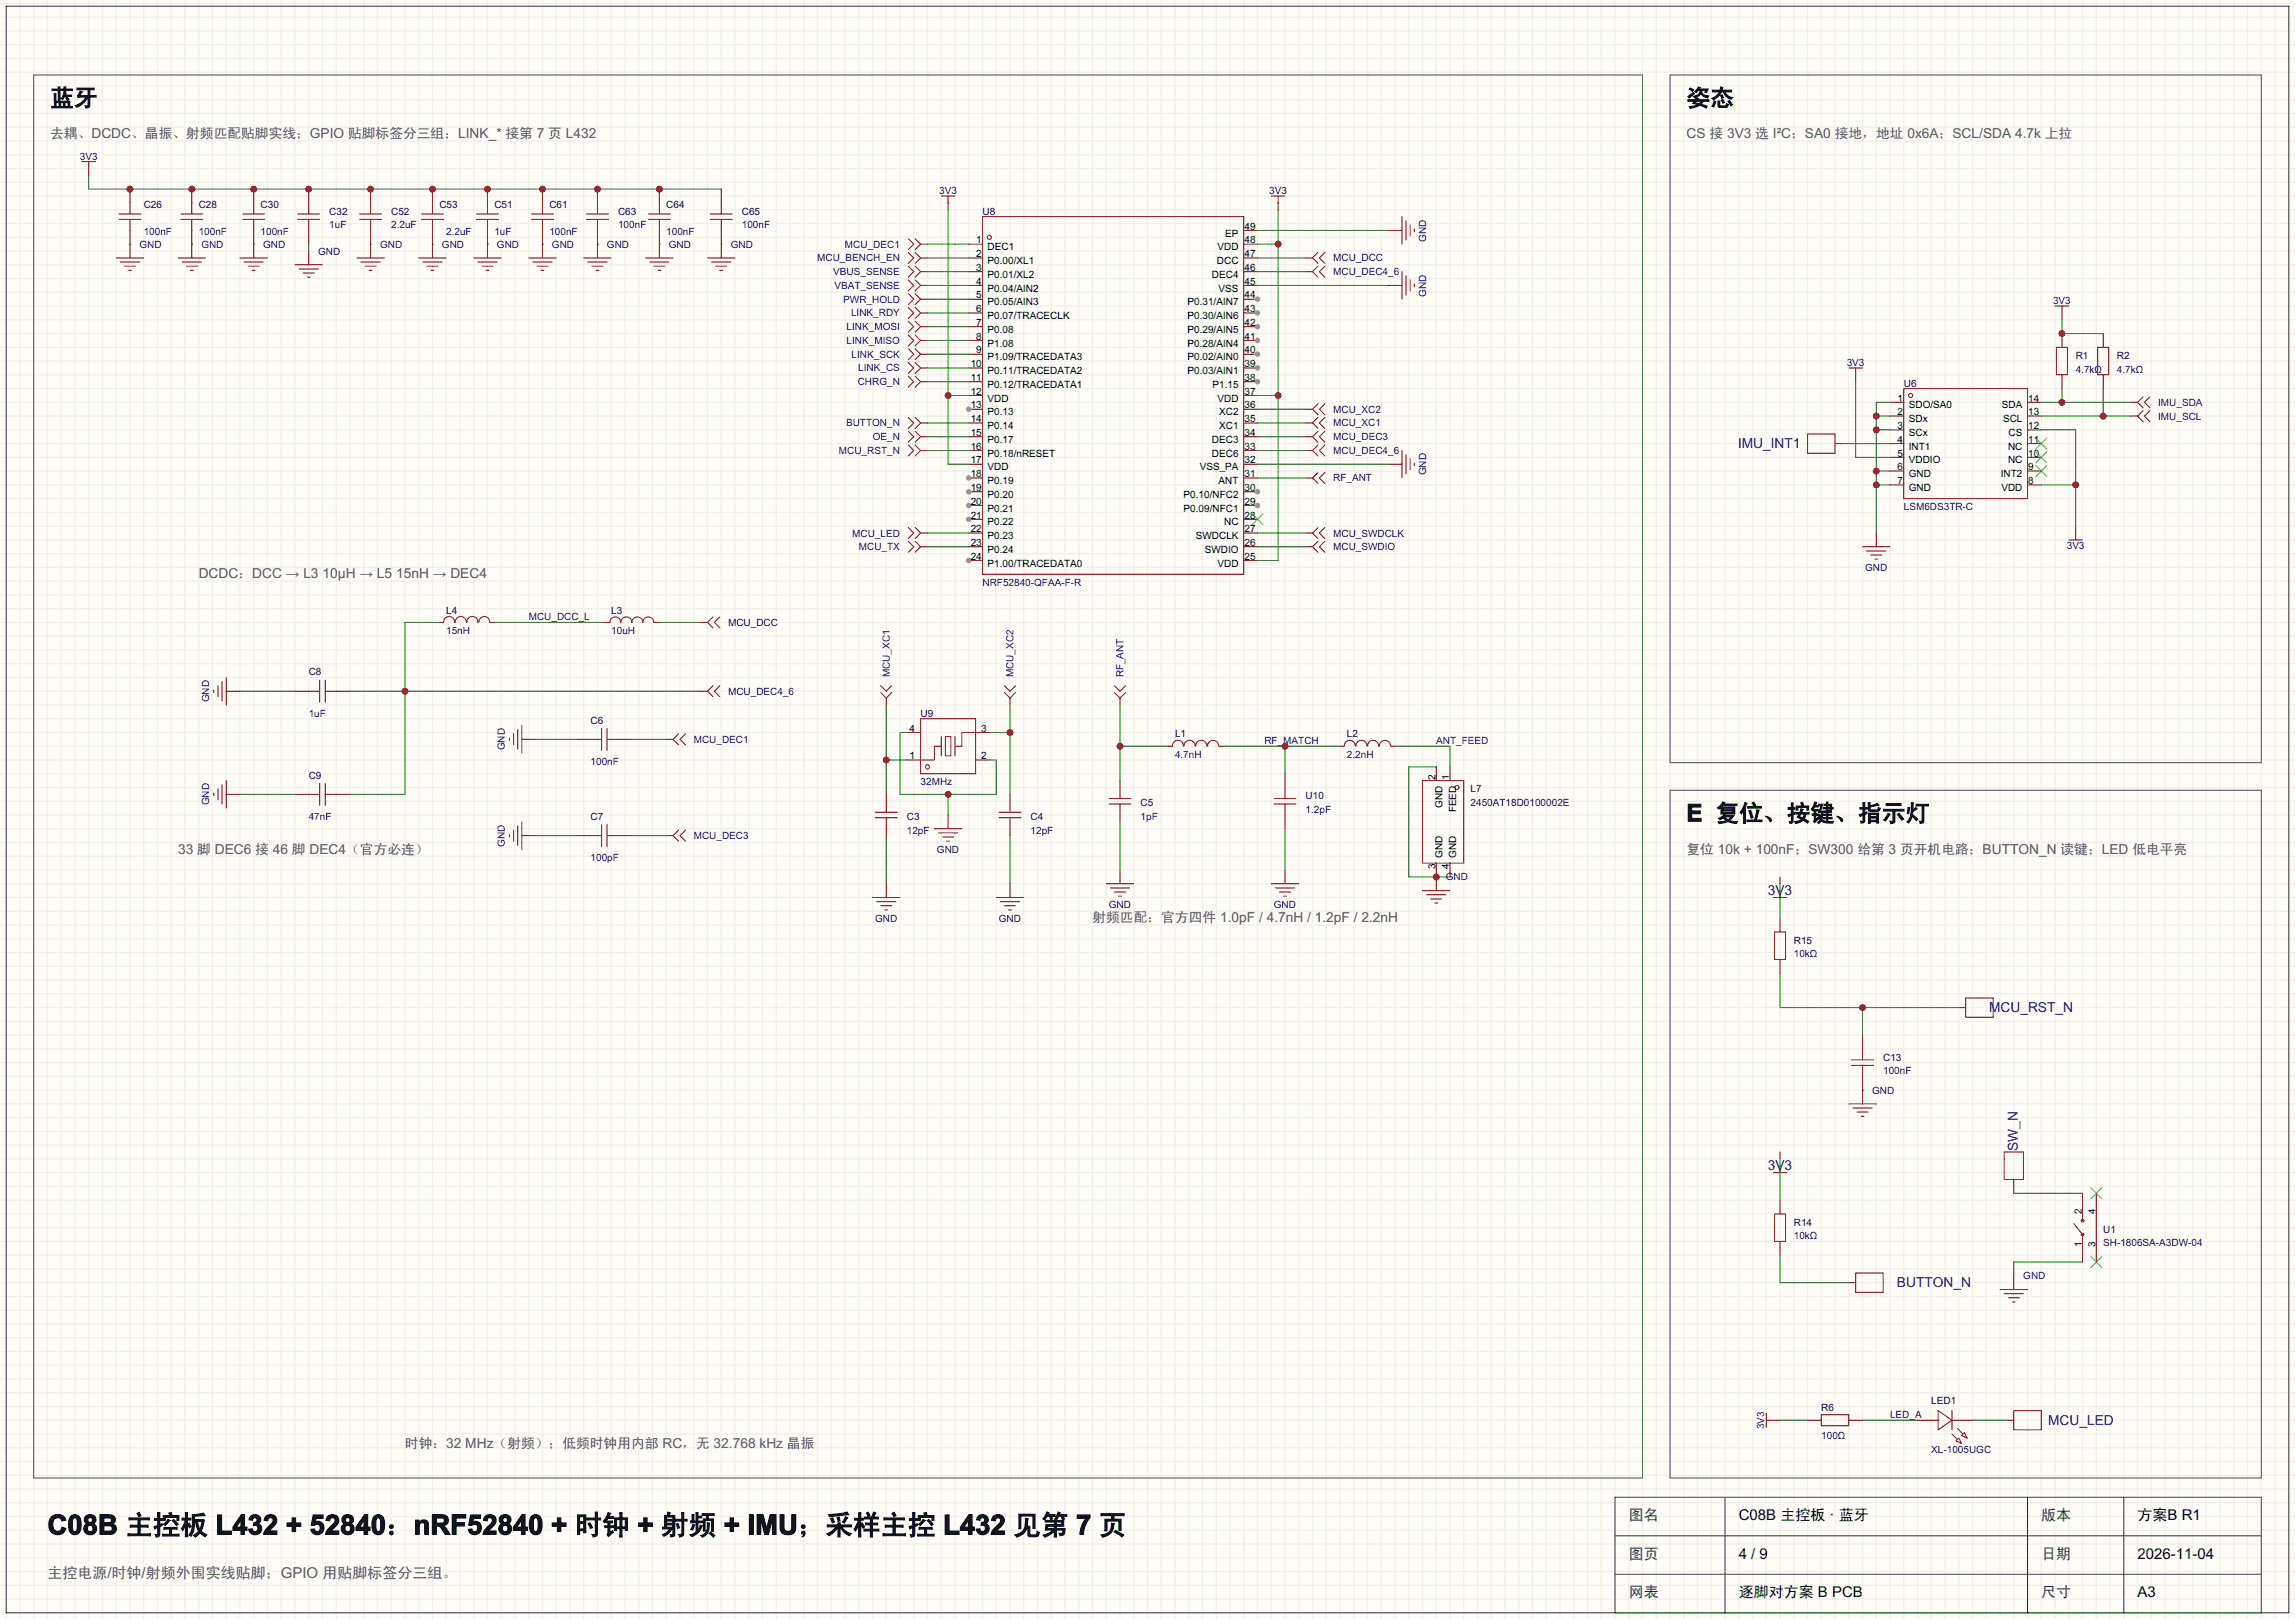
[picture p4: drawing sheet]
<svg xmlns="http://www.w3.org/2000/svg" width="424mm" height="299mm" viewBox="0 0 424 299" stroke-linecap="round" stroke-linejoin="round" font-family="sans-serif">
<defs><g id="words">
<g font-size="5.1" fill="#111">
<text x="8.8" y="283.3">C</text>
<text x="12.4" y="283.3">0</text>
<text x="15.3" y="283.3">8B</text>
<text x="23.2" y="283.3">主控板</text>
<text x="39.8" y="283.3">L</text>
<text x="42.9" y="283.3">4</text>
<text x="45.7" y="283.3">32</text>
<text x="52.8" y="283.3">+</text>
<text x="57.2" y="283.3">5</text>
<text x="60" y="283.3">2</text>
<text x="62.8" y="283.3">8</text>
<text x="65.7" y="283.3">4</text>
<text x="68.5" y="283.3">0：nR</text>
<text x="83.2" y="283.3">F</text>
<text x="86.3" y="283.3">52840</text>
<text x="101.8" y="283.3">+</text>
<text x="106.2" y="283.3">时</text>
<text x="111.3" y="283.3">钟</text>
<text x="117.8" y="283.3">+</text>
<text x="122.1" y="283.3">射频</text>
<text x="133.7" y="283.3">+</text>
<text x="138.1" y="283.3">I</text>
<text x="139.5" y="283.3">M</text>
<text x="143.7" y="283.3">U</text>
<text x="147.4" y="283.3">；</text>
<text x="152.5" y="283.3">采</text>
<text x="157.6" y="283.3">样</text>
<text x="162.6" y="283.3">主</text>
<text x="167.7" y="283.3">控</text>
<text x="174.2" y="283.3">L</text>
<text x="177.3" y="283.3">4</text>
<text x="180.1" y="283.3">3</text>
<text x="183" y="283.3">2</text>
<text x="187.2" y="283.3">见</text>
<text x="192.3" y="283.3">第</text>
<text x="198.8" y="283.3">7</text>
<text x="203" y="283.3">页</text>
</g>
<g font-size="4.4" fill="#111">
<text x="9.3" y="19.6">蓝牙</text>
<text x="311.5" y="19.6">姿态</text>
<text x="311.5" y="151.6">E</text>
<text x="316.9" y="151.6">复</text>
<text x="321.3" y="151.6">位、</text>
<text x="330.1" y="151.6">按</text>
<text x="334.4" y="151.6">键、指</text>
<text x="347.6" y="151.6">示</text>
<text x="352" y="151.6">灯</text>
</g>
<g font-size="2.8" fill="#333">
<text x="300.9" y="280.8">图名</text>
<text x="377.1" y="280.8">版本</text>
<text x="300.9" y="287.9">图页</text>
<text x="377.1" y="287.9">日期</text>
<text x="300.9" y="295">网表</text>
<text x="377.1" y="295">尺寸</text>
</g>
<g font-size="2.8" fill="#111">
<text x="321.2" y="280.8">C08</text>
<text x="326.3" y="280.8">B</text>
<text x="328.9" y="280.8">主</text>
<text x="331.7" y="280.8">控</text>
<text x="334.4" y="280.8">板</text>
<text x="338" y="280.8">·</text>
<text x="339.7" y="280.8">蓝牙</text>
<text x="394.8" y="280.8">方</text>
<text x="397.6" y="280.8">案</text>
<text x="400.4" y="280.8">B</text>
<text x="403" y="280.8">R</text>
<text x="405" y="280.8">1</text>
<text x="321.2" y="287.9">4 / 9</text>
<text x="394.8" y="287.9">2026-11-04</text>
<text x="321.2" y="295">逐</text>
<text x="324" y="295">脚</text>
<text x="326.7" y="295">对</text>
<text x="329.5" y="295">方案 B PC</text>
<text x="342.3" y="295">B</text>
<text x="394.8" y="295">A3</text>
</g>
<g font-size="2.8" fill="#555">
<text x="8.8" y="291.4">主</text>
<text x="11.5" y="291.4">控</text>
<text x="14.3" y="291.4">电</text>
<text x="17.1" y="291.4">源/时钟/</text>
<text x="26.9" y="291.4">射</text>
<text x="29.7" y="291.4">频外围实线贴脚；GPIO</text>
<text x="59.6" y="291.4">用</text>
<text x="62.3" y="291.4">贴</text>
<text x="65.1" y="291.4">脚</text>
<text x="67.9" y="291.4">标签分三组。</text>
</g>
<g font-size="2.5" fill="#555">
<text x="9.3" y="25.5">去</text>
<text x="11.8" y="25.5">耦</text>
<text x="14.4" y="25.5">、</text>
<text x="16.9" y="25.5">DCDC</text>
<text x="24.2" y="25.5">、</text>
<text x="26.8" y="25.5">晶</text>
<text x="29.3" y="25.5">振</text>
<text x="31.8" y="25.5">、</text>
<text x="34.4" y="25.5">射</text>
<text x="36.9" y="25.5">频</text>
<text x="39.5" y="25.5">匹</text>
<text x="42" y="25.5">配</text>
<text x="44.5" y="25.5">贴</text>
<text x="47.1" y="25.5">脚</text>
<text x="49.6" y="25.5">实</text>
<text x="52.2" y="25.5">线</text>
<text x="54.7" y="25.5">；</text>
<text x="57.2" y="25.5">GPIO 贴脚标签分三组；LINK</text>
<text x="90.3" y="25.5">_*</text>
<text x="93.4" y="25.5">接第 7</text>
<text x="101.3" y="25.5">页 L</text>
<text x="105.9" y="25.5">432</text>
<text x="311.5" y="25.5">CS 接</text>
<text x="319" y="25.5">3V3</text>
<text x="324.2" y="25.5">选</text>
<text x="327.5" y="25.5">I²</text>
<text x="329" y="25.5">C；SA</text>
<text x="336.8" y="25.5">0 接地，地址</text>
<text x="352.3" y="25.5">0x6A；S</text>
<text x="362.3" y="25.5">CL/SD</text>
<text x="369.8" y="25.5">A</text>
<text x="372.2" y="25.5">4.7k</text>
<text x="377.7" y="25.5">上</text>
<text x="380.3" y="25.5">拉</text>
<text x="36.7" y="106.8">DCD</text>
<text x="42.2" y="106.8">C：DCC</text>
<text x="52.8" y="106.8">→ L</text>
<text x="57.4" y="106.8">3</text>
<text x="59.6" y="106.8">10</text>
<text x="62.4" y="106.8">µH → L5</text>
<text x="73.2" y="106.8">15n</text>
<text x="77.4" y="106.8">H</text>
<text x="80" y="106.8">→</text>
<text x="83.2" y="106.8">D</text>
<text x="85" y="106.8">EC4</text>
<text x="32.9" y="157.6">3</text>
<text x="34.3" y="157.6">3 脚</text>
<text x="39.7" y="157.6">DEC</text>
<text x="45" y="157.6">6</text>
<text x="47.2" y="157.6">接</text>
<text x="50.4" y="157.6">46 脚</text>
<text x="57.2" y="157.6">DEC</text>
<text x="62.5" y="157.6">4（官方必连）</text>
<text x="311.5" y="157.6">复</text>
<text x="314.1" y="157.6">位</text>
<text x="317.3" y="157.6">1</text>
<text x="318.7" y="157.6">0k</text>
<text x="322.1" y="157.6">+</text>
<text x="324.3" y="157.6">100nF</text>
<text x="331.5" y="157.6">；</text>
<text x="334" y="157.6">SW3</text>
<text x="339.6" y="157.6">00 给第 3 页开机电路；BU</text>
<text x="369.8" y="157.6">TTO</text>
<text x="374.8" y="157.6">N_N</text>
<text x="380.6" y="157.6">读键；LED 低电平亮</text>
<text x="201.8" y="170.3">射</text>
<text x="204.3" y="170.3">频</text>
<text x="206.9" y="170.3">匹</text>
<text x="209.4" y="170.3">配</text>
<text x="212" y="170.3">：</text>
<text x="214.5" y="170.3">官</text>
<text x="217" y="170.3">方</text>
<text x="219.6" y="170.3">四</text>
<text x="222.1" y="170.3">件</text>
<text x="225.4" y="170.3">1.</text>
<text x="227.5" y="170.3">0p</text>
<text x="230.3" y="170.3">F</text>
<text x="232.6" y="170.3">/ 4</text>
<text x="235.4" y="170.3">.7</text>
<text x="237.5" y="170.3">nH /</text>
<text x="242.9" y="170.3">1.</text>
<text x="245" y="170.3">2p</text>
<text x="247.8" y="170.3">F</text>
<text x="250.1" y="170.3">/</text>
<text x="251.5" y="170.3">2</text>
<text x="252.9" y="170.3">.2nH</text>
<text x="74.8" y="267.3">时</text>
<text x="77.3" y="267.3">钟</text>
<text x="79.9" y="267.3">：</text>
<text x="82.4" y="267.3">32</text>
<text x="86" y="267.3">M</text>
<text x="88.1" y="267.3">Hz（射频）；低频时钟用内部 RC</text>
<text x="126" y="267.3">，</text>
<text x="128.6" y="267.3">无</text>
<text x="131.8" y="267.3">3</text>
<text x="133.2" y="267.3">2.768 k</text>
<text x="141.6" y="267.3">H</text>
<text x="143.4" y="267.3">z 晶振</text>
</g>
<g font-size="2.5" fill="#00f">
<text x="321" y="82.8">IMU_INT1</text>
<text x="326.5" y="165.2">3V3</text>
<text x="367.4" y="186.9">MCU_RST_N</text>
<text x="372.7" y="212.6" transform="rotate(-90 372.7 212.6)">SW_N</text>
<text x="326.5" y="216">3V3</text>
<text x="350.4" y="237.7">BUTTON_N</text>
<text x="378.3" y="263.1">MCU_LED</text>
</g>
<g font-size="1.8" fill="#00f">
<text x="14.7" y="29.5">3V3</text>
<text x="173.5" y="35.8">3V3</text>
<text x="234.4" y="35.8">3V3</text>
<text x="25.8" y="45.7">GND</text>
<text x="26.5" y="43.4">100nF</text>
<text x="36.7" y="43.4">100nF</text>
<text x="37.2" y="45.7">GND</text>
<text x="48.1" y="43.4">100nF</text>
<text x="48.6" y="45.7">GND</text>
<text x="58.8" y="47">GND</text>
<text x="60.8" y="42.2">1uF</text>
<text x="70.2" y="45.7">GND</text>
<text x="72.3" y="42.2">2.2uF</text>
<text x="81.6" y="45.7">GND</text>
<text x="82.4" y="43.4">2.2uF</text>
<text x="91.3" y="43.4">1uF</text>
<text x="91.8" y="45.7">GND</text>
<text x="101.5" y="43.4">100nF</text>
<text x="102" y="45.7">GND</text>
<text x="112.1" y="45.7">GND</text>
<text x="114.2" y="42.2">100nF</text>
<text x="123.1" y="43.4">100nF</text>
<text x="123.5" y="45.7">GND</text>
<text x="135" y="45.7">GND</text>
<text x="137" y="42.2">100nF</text>
<text x="156.1" y="45.7">MCU_DEC1</text>
<text x="263.4" y="44.6" transform="rotate(-90 263.4 44.6)">GND</text>
<text x="151" y="48.3">MCU_BENCH_EN</text>
<text x="153.9" y="50.8">VBUS_SENSE</text>
<text x="154.1" y="53.4">VBAT_SENSE</text>
<text x="246.3" y="48.3">MCU_DCC</text>
<text x="246.3" y="50.8">MCU_DEC4_6</text>
<text x="155.8" y="55.9">PWR_HOLD</text>
<text x="157.2" y="58.4">LINK_RDY</text>
<text x="263.4" y="54.8" transform="rotate(-90 263.4 54.8)">GND</text>
<text x="379.2" y="56.1">3V3</text>
<text x="156.4" y="61">LINK_MOSI</text>
<text x="156.4" y="63.5">LINK_MISO</text>
<text x="157.3" y="66.1">LINK_SCK</text>
<text x="158.4" y="71.1">CHRG_N</text>
<text x="158.5" y="68.6">LINK_CS</text>
<text x="341.1" y="67.6">3V3</text>
<text x="383.4" y="68.8">4.7kΩ</text>
<text x="391" y="68.8">4.7kΩ</text>
<text x="246.3" y="76.2">MCU_XC2</text>
<text x="398.7" y="74.9">IMU_SDA</text>
<text x="398.7" y="77.5">IMU_SCL</text>
<text x="155" y="83.8">MCU_RST_N</text>
<text x="156.3" y="78.8">BUTTON_N</text>
<text x="161.2" y="81.3">OE_N</text>
<text x="246.3" y="78.8">MCU_XC1</text>
<text x="246.3" y="81.3">MCU_DEC3</text>
<text x="246.3" y="83.8">MCU_DEC4_6</text>
<text x="246.3" y="88.9">RF_ANT</text>
<text x="263.4" y="87.8" transform="rotate(-90 263.4 87.8)">GND</text>
<text x="351.7" y="94.2">LSM6DS3TR-C</text>
<text x="157.4" y="99.1">MCU_LED</text>
<text x="158.6" y="101.6">MCU_TX</text>
<text x="246.3" y="101.6">MCU_SWDIO</text>
<text x="246.3" y="99.1">MCU_SWDCLK</text>
<text x="381.8" y="101.4">3V3</text>
<text x="344.5" y="105.4">GND</text>
<text x="181.5" y="108.2">NRF52840-QFAA-F-R</text>
<text x="82.4" y="117.1">15nH</text>
<text x="97.7" y="114.6">MCU_DCC_L</text>
<text x="112.9" y="117.1">10uH</text>
<text x="134.5" y="115.6">MCU_DCC</text>
<text x="164.3" y="125.1" transform="rotate(-90 164.3 125.1)">MCU_XC1</text>
<text x="187.2" y="125.1" transform="rotate(-90 187.2 125.1)">MCU_XC2</text>
<text x="207.5" y="125.1" transform="rotate(-90 207.5 125.1)">RF_ANT</text>
<text x="38.6" y="129.7" transform="rotate(-90 38.6 129.7)">GND</text>
<text x="134.5" y="128.3">MCU_DEC4_6</text>
<text x="57" y="132.3">1uF</text>
<text x="128.1" y="137.2">MCU_DEC1</text>
<text x="233.6" y="137.4">RF_MATCH</text>
<text x="265.3" y="137.4">ANT_FEED</text>
<text x="93.2" y="138.6" transform="rotate(-90 93.2 138.6)">GND</text>
<text x="109.1" y="141.2">100nF</text>
<text x="217" y="140">4.7nH</text>
<text x="248.8" y="140">2.2nH</text>
<text x="38.6" y="148.7" transform="rotate(-90 38.6 148.7)">GND</text>
<text x="170.1" y="145">32MHz</text>
<text x="271.7" y="148.9">2450AT18D0100002E</text>
<text x="57" y="151.4">47nF</text>
<text x="128.1" y="155">MCU_DEC3</text>
<text x="167.5" y="153.9">12pF</text>
<text x="190.4" y="153.9">12pF</text>
<text x="210.7" y="151.4">1pF</text>
<text x="241.2" y="150.1">1.2pF</text>
<text x="93.2" y="156.4" transform="rotate(-90 93.2 156.4)">GND</text>
<text x="109.1" y="159">100pF</text>
<text x="173.1" y="157.5">GND</text>
<text x="204.8" y="167.7">GND</text>
<text x="235.3" y="167.7">GND</text>
<text x="267.1" y="162.6">GND</text>
<text x="161.6" y="170.2">GND</text>
<text x="184.5" y="170.2">GND</text>
<text x="331.3" y="176.8">10kΩ</text>
<text x="345.8" y="201.9">GND</text>
<text x="347.9" y="198.4">100nF</text>
<text x="331.3" y="228.9">10kΩ</text>
<text x="388.5" y="230.1">SH-1806SA-A3DW-04</text>
<text x="373.7" y="236.2">GND</text>
<text x="325.9" y="263.9" transform="rotate(-90 325.9 263.9)">3V3</text>
<text x="349.1" y="261.9">LED_A</text>
<text x="336.4" y="265.7">100Ω</text>
<text x="356.7" y="268.2">XL-1005UGC</text>
</g>
<g font-size="1.8" fill="#000080">
<text x="26.5" y="38.4">C26</text>
<text x="36.7" y="38.4">C28</text>
<text x="48.1" y="38.4">C30</text>
<text x="60.8" y="39.6">C32</text>
<text x="72.3" y="39.6">C52</text>
<text x="81.2" y="38.4">C53</text>
<text x="91.3" y="38.4">C51</text>
<text x="101.5" y="38.4">C61</text>
<text x="114.2" y="39.6">C63</text>
<text x="123.1" y="38.4">C64</text>
<text x="137" y="39.6">C65</text>
<text x="181.5" y="39.6">U8</text>
<text x="351.7" y="71.4">U6</text>
<text x="383.4" y="66.3">R1</text>
<text x="391" y="66.3">R2</text>
<text x="82.4" y="113.3">L4</text>
<text x="112.9" y="113.3">L3</text>
<text x="57" y="124.7">C8</text>
<text x="109.1" y="133.6">C6</text>
<text x="170.1" y="132.3">U9</text>
<text x="217" y="136.2">L1</text>
<text x="248.8" y="136.2">L2</text>
<text x="57" y="143.8">C9</text>
<text x="210.7" y="148.9">C5</text>
<text x="241.2" y="147.6">U10</text>
<text x="271.7" y="146.3">L7</text>
<text x="109.1" y="151.4">C7</text>
<text x="167.5" y="151.4">C3</text>
<text x="190.4" y="151.4">C4</text>
<text x="331.3" y="174.3">R15</text>
<text x="347.9" y="195.8">C13</text>
<text x="331.3" y="226.3">R14</text>
<text x="388.5" y="227.6">U1</text>
<text x="336.4" y="260.6">R6</text>
<text x="356.7" y="259.3">LED1</text>
</g>
<g font-size="1.8">
<text x="180.3" y="47.5">2</text>
<text x="180.3" y="44.9">1</text>
<text x="182.4" y="46.2">DEC1</text>
<text x="224.9" y="46.2">VDD</text>
<text x="226.3" y="43.7">EP</text>
<text x="229.9" y="42.4">49</text>
<text x="229.9" y="44.9">48</text>
<text x="229.9" y="47.5">47</text>
<text x="180.3" y="52.6">4</text>
<text x="180.3" y="50">3</text>
<text x="182.4" y="53.8">P0.04/AIN2</text>
<text x="182.4" y="51.3">P0.01/XL2</text>
<text x="182.4" y="48.8">P0.00/XL1</text>
<text x="223.9" y="51.3">DEC4</text>
<text x="224.8" y="48.8">DCC</text>
<text x="225.1" y="53.8">VSS</text>
<text x="229.9" y="50">46</text>
<text x="229.9" y="52.6">45</text>
<text x="180.3" y="57.6">6</text>
<text x="180.3" y="55.1">5</text>
<text x="182.4" y="58.9">P0.07/TRACECLK</text>
<text x="182.4" y="56.4">P0.05/AIN3</text>
<text x="219.4" y="56.4">P0.31/AIN7</text>
<text x="219.4" y="58.9">P0.30/AIN6</text>
<text x="229.9" y="55.1">44</text>
<text x="229.9" y="57.6">43</text>
<text x="180.3" y="65.3">9</text>
<text x="180.3" y="62.7">8</text>
<text x="180.3" y="60.2">7</text>
<text x="182.4" y="64">P1.08</text>
<text x="182.4" y="61.5">P0.08</text>
<text x="219.4" y="61.5">P0.29/AIN5</text>
<text x="219.4" y="64">P0.28/AIN4</text>
<text x="229.9" y="60.2">42</text>
<text x="229.9" y="62.7">41</text>
<text x="229.9" y="65.3">40</text>
<text x="179.3" y="70.3">11</text>
<text x="179.3" y="67.8">10</text>
<text x="182.4" y="71.6">P0.12/TRACEDATA1</text>
<text x="182.4" y="69.1">P0.11/TRACEDATA2</text>
<text x="182.4" y="66.5">P1.09/TRACEDATA3</text>
<text x="219.4" y="66.5">P0.02/AIN0</text>
<text x="219.4" y="69.1">P0.03/AIN1</text>
<text x="224" y="71.6">P1.15</text>
<text x="229.9" y="67.8">39</text>
<text x="229.9" y="70.3">38</text>
<text x="179.3" y="78">14</text>
<text x="179.3" y="75.4">13</text>
<text x="179.3" y="72.9">12</text>
<text x="182.4" y="76.7">P0.13</text>
<text x="182.4" y="74.2">VDD</text>
<text x="224.9" y="74.2">VDD</text>
<text x="225.2" y="76.7">XC2</text>
<text x="229.9" y="72.9">37</text>
<text x="229.9" y="75.4">36</text>
<text x="229.9" y="78">35</text>
<text x="350.5" y="74.2">1</text>
<text x="350.5" y="76.7">2</text>
<text x="352.6" y="75.4">SDO/SA0</text>
<text x="352.6" y="78">SDx</text>
<text x="369.8" y="75.4">SDA</text>
<text x="370" y="78">SCL</text>
<text x="374.6" y="76.7">13</text>
<text x="374.6" y="74.2">14</text>
<text x="179.3" y="83">16</text>
<text x="179.3" y="80.5">15</text>
<text x="182.4" y="81.8">P0.17</text>
<text x="182.4" y="79.2">P0.14</text>
<text x="223.9" y="81.8">DEC3</text>
<text x="225.2" y="79.2">XC1</text>
<text x="229.9" y="80.5">34</text>
<text x="229.9" y="83">33</text>
<text x="350.5" y="79.2">3</text>
<text x="350.5" y="81.8">4</text>
<text x="352.6" y="80.5">SCx</text>
<text x="352.6" y="83">INT1</text>
<text x="370.9" y="83">NC</text>
<text x="371" y="80.5">CS</text>
<text x="374.6" y="81.8">11</text>
<text x="374.6" y="79.2">12</text>
<text x="179.3" y="88.1">18</text>
<text x="179.3" y="85.6">17</text>
<text x="182.4" y="89.4">P0.19</text>
<text x="182.4" y="86.9">VDD</text>
<text x="182.4" y="84.3">P0.18/nRESET</text>
<text x="221.6" y="86.9">VSS_PA</text>
<text x="223.9" y="84.3">DEC6</text>
<text x="225.1" y="89.4">ANT</text>
<text x="229.9" y="85.6">32</text>
<text x="229.9" y="88.1">31</text>
<text x="350.5" y="84.3">5</text>
<text x="350.5" y="86.9">6</text>
<text x="350.5" y="89.4">7</text>
<text x="352.6" y="85.6">VDDIO</text>
<text x="352.6" y="88.1">GND</text>
<text x="369.6" y="88.1">INT2</text>
<text x="370.9" y="85.6">NC</text>
<text x="374.6" y="89.4">8</text>
<text x="374.6" y="86.9">9</text>
<text x="374.6" y="84.3">10</text>
<text x="179.3" y="95.7">21</text>
<text x="179.3" y="93.2">20</text>
<text x="179.3" y="90.7">19</text>
<text x="182.4" y="94.5">P0.21</text>
<text x="182.4" y="91.9">P0.20</text>
<text x="218.6" y="91.9">P0.10/NFC2</text>
<text x="218.6" y="94.5">P0.09/NFC1</text>
<text x="229.9" y="90.7">30</text>
<text x="229.9" y="93.2">29</text>
<text x="229.9" y="95.7">28</text>
<text x="352.6" y="90.7">GND</text>
<text x="369.7" y="90.7">VDD</text>
<text x="179.3" y="100.8">23</text>
<text x="179.3" y="98.3">22</text>
<text x="182.4" y="99.6">P0.23</text>
<text x="182.4" y="97">P0.22</text>
<text x="220.9" y="99.6">SWDCLK</text>
<text x="226.1" y="97">NC</text>
<text x="229.9" y="98.3">27</text>
<text x="229.9" y="100.8">26</text>
<text x="179.3" y="103.4">24</text>
<text x="182.4" y="104.6">P1.00/TRACEDATA0</text>
<text x="182.4" y="102.1">P0.24</text>
<text x="222.5" y="102.1">SWDIO</text>
<text x="224.9" y="104.6">VDD</text>
<text x="229.9" y="103.4">25</text>
<text x="168" y="135.1">4</text>
<text x="181.2" y="135.1">3</text>
<text x="168" y="140.2">1</text>
<text x="181.2" y="140.2">2</text>
<text x="265.2" y="144" transform="rotate(-90 265.2 144)">2</text>
<text x="266.4" y="149.2" transform="rotate(-90 266.4 149.2)">GND</text>
<text x="267.7" y="144" transform="rotate(-90 267.7 144)">1</text>
<text x="269" y="150" transform="rotate(-90 269 150)">FEED</text>
<text x="265.2" y="160.5" transform="rotate(-90 265.2 160.5)">3</text>
<text x="266.4" y="158.4" transform="rotate(-90 266.4 158.4)">GND</text>
<text x="267.7" y="160.5" transform="rotate(-90 267.7 160.5)">4</text>
<text x="269" y="158.4" transform="rotate(-90 269 158.4)">GND</text>
<text x="384.5" y="224.2" transform="rotate(-90 384.5 224.2)">2</text>
<text x="387.1" y="224.2" transform="rotate(-90 387.1 224.2)">4</text>
<text x="384.5" y="230.3" transform="rotate(-90 384.5 230.3)">1</text>
<text x="387.1" y="230.3" transform="rotate(-90 387.1 230.3)">3</text>
</g>
</g></defs>
<path d="M0 0h423.9v299h-423.9z" fill="#fffcf7"/>
<g fill="none" stroke="#f0f0eb" stroke-width=".25">
<path d="M0 .6h423.9M0 3.2h423.9M0 5.7h423.9M0 8.3h423.9M0 10.8h423.9M0 13.3h423.9M0 15.9h423.9M0 18.4h423.9M1.1 0v299M3.7 0v299M6.2 0v299M8.8 0v299"/>
<path d="M11.3 0v299M13.8 0v299M16.4 0v299M18.9 0v299M21.5 0v299M24 0v299M26.5 0v299M29.1 0v299M31.6 0v299M34.2 0v299M36.7 0v299M39.2 0v299"/>
<path d="M41.8 0v299M44.3 0v299M46.9 0v299M49.4 0v299M51.9 0v299M54.5 0v299M57 0v299M59.6 0v299M62.1 0v299M64.6 0v299M67.2 0v299M69.7 0v299"/>
<path d="M72.3 0v299M74.8 0v299M77.3 0v299M79.9 0v299M82.4 0v299M85 0v299M87.5 0v299M90 0v299M92.6 0v299M95.1 0v299M97.7 0v299M100.2 0v299"/>
<path d="M102.7 0v299M105.3 0v299M107.8 0v299M110.4 0v299M112.9 0v299M115.4 0v299M118 0v299M120.5 0v299M123.1 0v299M125.6 0v299M128.1 0v299M130.7 0v299"/>
<path d="M133.2 0v299M135.8 0v299M138.3 0v299M140.8 0v299M143.4 0v299M145.9 0v299M148.5 0v299M151 0v299M153.5 0v299M156.1 0v299M158.6 0v299M161.2 0v299"/>
<path d="M163.7 0v299M166.2 0v299M168.8 0v299M171.3 0v299M173.9 0v299M176.4 0v299M178.9 0v299M181.5 0v299M184 0v299M186.6 0v299M189.1 0v299M191.6 0v299"/>
<path d="M194.2 0v299M196.7 0v299M199.3 0v299M201.8 0v299M204.3 0v299M206.9 0v299M209.4 0v299M212 0v299M214.5 0v299M217 0v299M219.6 0v299M222.1 0v299"/>
<path d="M224.7 0v299M227.2 0v299M229.7 0v299M232.3 0v299M234.8 0v299M237.4 0v299M239.9 0v299M242.4 0v299M245 0v299M247.5 0v299M250.1 0v299M252.6 0v299"/>
<path d="M255.1 0v299M257.7 0v299M260.2 0v299M262.8 0v299M265.3 0v299M267.8 0v299M270.4 0v299M272.9 0v299M275.5 0v299M278 0v299M280.5 0v299M283.1 0v299"/>
<path d="M285.6 0v299M288.2 0v299M290.7 0v299M293.2 0v299M295.8 0v299M298.3 0v299M300.9 0v299M303.4 0v299M305.9 0v299M308.5 0v299M311 0v299M313.6 0v299"/>
<path d="M316.1 0v299M318.6 0v299M321.2 0v299M323.7 0v299M326.3 0v299M328.8 0v299M331.3 0v299M333.9 0v299M336.4 0v299M339 0v299M341.5 0v299M344 0v299"/>
<path d="M346.6 0v299M349.1 0v299M351.7 0v299M354.2 0v299M356.7 0v299M359.3 0v299M361.8 0v299M364.4 0v299M366.9 0v299M369.4 0v299M372 0v299M374.5 0v299"/>
<path d="M377.1 0v299M379.6 0v299M382.1 0v299M384.7 0v299M387.2 0v299M389.8 0v299M392.3 0v299M394.8 0v299M397.4 0v299M399.9 0v299M402.5 0v299M405 0v299"/>
<path d="M407.5 0v299M410.1 0v299M412.6 0v299M415.2 0v299M417.7 0v299M420.2 0v299M422.8 0v299M0 21h423.9M0 23.5h423.9M0 26h423.9M0 28.6h423.9M0 31.1h423.9"/>
<path d="M0 33.7h423.9M0 36.2h423.9M0 38.7h423.9M0 41.3h423.9M0 43.8h423.9M0 46.4h423.9M0 48.9h423.9M0 51.4h423.9M0 54h423.9M0 56.5h423.9M0 59.1h423.9M0 61.6h423.9"/>
<path d="M0 64.1h423.9M0 66.7h423.9M0 69.2h423.9M0 71.8h423.9M0 74.3h423.9M0 76.8h423.9M0 79.4h423.9M0 81.9h423.9M0 84.5h423.9M0 87h423.9M0 89.5h423.9M0 92.1h423.9"/>
<path d="M0 94.6h423.9M0 97.2h423.9M0 99.7h423.9M0 102.2h423.9M0 104.8h423.9M0 107.3h423.9M0 109.9h423.9M0 112.4h423.9M0 114.9h423.9M0 117.5h423.9M0 120h423.9M0 122.6h423.9"/>
<path d="M0 125.1h423.9M0 127.6h423.9M0 130.2h423.9M0 132.7h423.9M0 135.3h423.9M0 137.8h423.9M0 140.3h423.9M0 142.9h423.9M0 145.4h423.9M0 148h423.9M0 150.5h423.9M0 153h423.9"/>
<path d="M0 155.6h423.9M0 158.1h423.9M0 160.7h423.9M0 163.2h423.9M0 165.7h423.9M0 168.3h423.9M0 170.8h423.9M0 173.4h423.9M0 175.9h423.9M0 178.4h423.9M0 181h423.9M0 183.5h423.9"/>
<path d="M0 186.1h423.9M0 188.6h423.9M0 191.1h423.9M0 193.7h423.9M0 196.2h423.9M0 198.8h423.9M0 201.3h423.9M0 203.8h423.9M0 206.4h423.9M0 208.9h423.9M0 211.5h423.9M0 214h423.9"/>
<path d="M0 216.5h423.9M0 219.1h423.9M0 221.6h423.9M0 224.2h423.9M0 226.7h423.9M0 229.2h423.9M0 231.8h423.9M0 234.3h423.9M0 236.9h423.9M0 239.4h423.9M0 241.9h423.9M0 244.5h423.9"/>
<path d="M0 247h423.9M0 249.6h423.9M0 252.1h423.9M0 254.6h423.9M0 257.2h423.9M0 259.7h423.9M0 262.3h423.9M0 264.8h423.9M0 267.3h423.9M0 269.9h423.9M0 272.4h423.9M0 275h423.9"/>
<path d="M0 277.5h423.9M0 280h423.9M0 282.6h423.9M0 285.1h423.9M0 287.7h423.9M0 290.2h423.9M0 292.7h423.9M0 295.3h423.9M0 297.8h423.9"/>
</g>
<path d="M339 81.9h1.2M328.8 161.9v1.3M361.8 186.1h1.3M328.8 212.7v1.3M372 217.8v1.3M341.5 236.9h1.3M370.7 262.3h1.3" fill="none" stroke="#870000" stroke-width=".18"/>
<path d="M333.9 80.1h5.1v3.6h-5.1zM327.5 165.7h2.6M328.8 164.5v1.2M363.1 184.3h5.1v3.5h-5.1zM327.5 216.5h2.6M328.8 215.3v1.2M370.2 212.7h3.6v5.1h-3.6zM342.8 235.1h5.1v3.5h-5.1zM372 260.5h5.1v3.5h-5.1z" fill="none" stroke="#a10000" stroke-width=".18"/>
<path d="M16.4 32.4v2.5h116.8M81.2 114.9h-6.4v31.8h-10.2M91.3 114.9h20.3M121.8 114.9h7.6M64.6 127.6h64.8M116.7 136.5h6.4" fill="none" stroke="#008700" stroke-width=".18"/>
<circle cx="74.8" cy="127.6" r=".63" fill="#c00"/>
<path d="M163.7 130.2v16.5M163.7 140.3h3.8" fill="none" stroke="#008700" stroke-width=".18"/>
<circle cx="163.7" cy="140.3" r=".63" fill="#c00"/>
<path d="M182.8 135.3h3.8M186.6 130.2v16.5" fill="none" stroke="#008700" stroke-width=".18"/>
<circle cx="186.6" cy="135.3" r=".63" fill="#c00"/>
<path d="M206.9 130.2v13.9M206.9 137.8h8.9" fill="none" stroke="#008700" stroke-width=".18"/>
<circle cx="206.9" cy="137.8" r=".63" fill="#c00"/>
<path d="M225.9 137.8h21.6M237.4 137.8v5.1" fill="none" stroke="#008700" stroke-width=".18"/>
<circle cx="237.4" cy="137.8" r=".63" fill="#c00"/>
<path d="M257.7 137.8h10.1v3.8M328.8 179.7v6.4h33M344 186.1v5" fill="none" stroke="#008700" stroke-width=".18"/>
<circle cx="344" cy="186.1" r=".63" fill="#c00"/>
<path d="M98.9 136.5h7.7M44.3 146.7h10.2M163.7 154.3v8.9M186.6 154.3v8.9M206.9 151.8v8.9M237.4 153v7.7M265.3 141.6h-5.1v20.3h7.6M328.8 163.2v6.3M328.8 214v7.6M328.8 231.8v5.1h12.7M344 262.3h10.2M364.4 262.3h6.3" fill="none" stroke="#008700" stroke-width=".18"/>
<path d="M1.1 1.1h421.7v296.7h-421.7zM298.3 276.5h119.4v21.3h-119.4zM318.6 276.5v21.3M374.5 276.5v21.3M392.3 276.5v21.3M298.3 283.6h119.4M298.3 290.7h119.4" fill="none" stroke="#333" stroke-width=".18"/>
<path d="M6.2 13.8h297.2v259.1h-297.2zM308.5 13.8h109.2v127h-109.2zM308.5 145.9h109.2v127h-109.2z" fill="none" stroke="#4a4a4a" stroke-width=".18"/>
<g fill="none" stroke="#a10000" stroke-width=".18">
<path d="M243.5 77.1l-1.1 1 1.1 1M244.7 77.1l-1 1 1 1M162.7 127.9l1 1 1-1M162.7 126.6l1 1 1-1M262.8 144.1h7.6v15.3h-7.6z"/>
<circle cx="269.1" cy="145.4" r=".38"/>
</g>
<path d="M241.2 78.1h1.2M163.7 128.9v1.3M265.3 141.6v2.5M265.3 159.4v5.1M267.8 141.6v2.5M267.8 159.4v2.5" fill="none" stroke="#870000" stroke-width=".18"/>
<circle cx="265.3" cy="161.9" r=".63" fill="#c00"/>
<path d="M262.8 164.5h5M263.5 165.2h3.6M264.3 166h2M265 166.8h.6M369.4 238.1h5.1M370.2 238.9h3.6M371 239.6h2M371.7 240.4h.5" fill="none" stroke="#a10000" stroke-width=".18"/>
<path d="M372 219.1v1.2h12.7M384.7 233h-12.7v2.6" fill="none" stroke="#008700" stroke-width=".18"/>
<path d="M24 34.9v2.6M24 42.5v2.6M372 235.6v2.5" fill="none" stroke="#870000" stroke-width=".18"/>
<circle cx="24" cy="34.9" r=".63" fill="#c00"/>
<path d="M22 39.5h4M24 37.5v2M21.5 47.6h5M22 40.5h4M22.2 48.4h3.6M23 49.1h2M23.7 49.9h.6M24 40.5v2" fill="none" stroke="#a10000" stroke-width=".18"/>
<path d="M35.4 34.9v2.6M24 45.1v2.5M35.4 42.5v2.6" fill="none" stroke="#870000" stroke-width=".18"/>
<path d="M24 45.1h.1" fill="none" stroke="#008700" stroke-width=".18"/>
<circle cx="35.4" cy="34.9" r=".63" fill="#c00"/>
<path d="M33.4 39.5h4.1M35.4 37.5v2M32.9 47.6h5.1M33.4 40.5h4.1M33.7 48.4h3.5M34.4 49.1h2M35.2 49.9h.5M35.4 40.5v2" fill="none" stroke="#a10000" stroke-width=".18"/>
<path d="M46.9 34.9v2.6M35.4 45.1v2.5M46.9 42.5v2.6" fill="none" stroke="#870000" stroke-width=".18"/>
<path d="M35.4 45.1h.1" fill="none" stroke="#008700" stroke-width=".18"/>
<circle cx="46.9" cy="34.9" r=".63" fill="#c00"/>
<path d="M44.8 39.5h4.1M46.9 37.5v2M44.3 47.6h5.1M44.8 40.5h4.1M45.1 48.4h3.5M45.8 49.1h2.1M46.6 49.9h.5M46.9 40.5v2M54.5 48.9h5.1M55.2 49.7h3.6M56 50.4h2M56.8 51.2h.5" fill="none" stroke="#a10000" stroke-width=".18"/>
<path d="M100.2 34.9v2.6M46.9 45.1v2.5M57 46.4v2.5M100.2 42.5v2.6" fill="none" stroke="#870000" stroke-width=".18"/>
<path d="M46.9 45.1h.1M57 45.1v1.3" fill="none" stroke="#008700" stroke-width=".18"/>
<circle cx="100.2" cy="34.9" r=".63" fill="#c00"/>
<path d="M98.2 39.5h4M100.2 37.5v2M97.7 47.6h5M98.2 40.5h4M98.4 48.4h3.6M99.2 49.1h2M99.9 49.9h.6M100.2 40.5v2" fill="none" stroke="#a10000" stroke-width=".18"/>
<path d="M110.4 34.9v2.6M100.2 45.1v2.5M110.4 42.5v2.6" fill="none" stroke="#870000" stroke-width=".18"/>
<path d="M100.2 45.1h.1" fill="none" stroke="#008700" stroke-width=".18"/>
<circle cx="110.4" cy="34.9" r=".63" fill="#c00"/>
<path d="M108.3 39.5h4.1M110.4 37.5v2M107.8 47.6h5.1M108.3 40.5h4.1M108.6 48.4h3.5M109.3 49.1h2.1M110.1 49.9h.5M110.4 40.5v2" fill="none" stroke="#a10000" stroke-width=".18"/>
<path d="M121.8 34.9v2.6M110.4 45.1v2.5M121.8 42.5v2.6" fill="none" stroke="#870000" stroke-width=".18"/>
<path d="M110.4 45.1h.1" fill="none" stroke="#008700" stroke-width=".18"/>
<circle cx="121.8" cy="34.9" r=".63" fill="#c00"/>
<g fill="none" stroke="#a10000" stroke-width=".18">
<path d="M119.8 39.5h4M121.8 37.5v2M131.2 39.5h4.1M133.2 37.5v2M65.9 47.6h5.1M66.7 48.4h3.5M67.4 49.1h2.1M68.2 49.9h.5M119.3 47.6h5M119.8 40.5h4M120 48.4h3.6M120.8 49.1h2"/>
<path d="M121.5 49.9h.5M121.8 40.5v2M130.7 47.6h5.1M131.2 40.5h4.1M131.4 48.4h3.6M132.2 49.1h2M133 49.9h.5M133.2 40.5v2"/>
</g>
<path d="M57 34.9v2.6M133.2 34.9v2.6M57 42.5v2.6M68.5 45.1v2.5M121.8 45.1v2.5M133.2 42.5v5.1" fill="none" stroke="#870000" stroke-width=".18"/>
<path d="M121.8 45.1h.1M133.2 45.1h.1" fill="none" stroke="#008700" stroke-width=".18"/>
<circle cx="57" cy="34.9" r=".63" fill="#c00"/>
<path d="M55 39.5h4.1M57 37.5v2M55 40.5h4.1M57 40.5v2" fill="none" stroke="#a10000" stroke-width=".18"/>
<path d="M79.9 34.9v2.6M79.9 42.5v2.6" fill="none" stroke="#870000" stroke-width=".18"/>
<circle cx="79.9" cy="34.9" r=".63" fill="#c00"/>
<path d="M77.9 39.5h4M79.9 37.5v2M77.9 40.5h4M79.9 40.5v2" fill="none" stroke="#a10000" stroke-width=".18"/>
<path d="M68.5 34.9v2.6M68.5 42.5v2.6" fill="none" stroke="#870000" stroke-width=".18"/>
<circle cx="68.5" cy="34.9" r=".63" fill="#c00"/>
<path d="M66.4 39.5h4.1M68.5 37.5v2M66.4 40.5h4.1M68.5 40.5v2M77.3 47.6h5.1M78.1 48.4h3.6M78.9 49.1h2M79.6 49.9h.5" fill="none" stroke="#a10000" stroke-width=".18"/>
<path d="M68.5 45.1h.1M79.9 45.1h.1" fill="none" stroke="#008700" stroke-width=".18"/>
<path d="M90 34.9v2.6M79.9 45.1v2.5M90 42.5v2.6" fill="none" stroke="#870000" stroke-width=".18"/>
<circle cx="90" cy="34.9" r=".63" fill="#c00"/>
<g fill="none" stroke="#a10000" stroke-width=".18">
<path d="M88 39.5h4.1M90 37.5v2M87.5 47.6h5.1M88 40.5h4.1M88.3 48.4h3.5M89 49.1h2.1M89.8 49.9h.5M90 40.5v2M351.7 71.8h22.8v20.3h-22.8zM383 225.9l1.7 2.1M387.2 225.4v2.6"/>
<circle cx="352.9" cy="73" r=".38"/>
<circle cx="384.7" cy="228" r=".25"/>
<circle cx="384.7" cy="225.4" r=".25"/>
</g>
<g fill="none" stroke="#870000" stroke-width=".18">
<path d="M90 45.1v2.5M349.1 74.3h2.6M349.1 76.8h2.6M349.1 79.4h2.6M374.5 74.3h2.6M374.5 76.8h2.6M374.5 79.4h2.6M349.1 81.9h2.6M349.1 84.5h2.6M349.1 87h2.6M349.1 89.5h2.6M374.5 81.9h2.6"/>
<path d="M374.5 84.5h2.6M374.5 87h2.6M374.5 89.5h2.6M384.7 220.3v5.1M384.7 228v5M387.2 220.3v5.1M387.2 228v5"/>
</g>
<path d="M90 45.1h.1M377.1 74.3h16.5M380.9 71.8v2.5M340.2 81.9h8.9" fill="none" stroke="#008700" stroke-width=".18"/>
<path d="M376 86l2.1 2M376 83.4l2.1 2.1M376 80.9l2.1 2M378.1 86l-2.1 2M378.1 83.4l-2.1 2.1M378.1 80.9l-2.1 2M386.2 219.3l2 2.1M388.2 219.3l-2 2.1M386.2 232l2 2.1M388.2 232l-2 2.1" fill="none" stroke="#3c3" stroke-width=".18"/>
<circle cx="380.9" cy="74.3" r=".63" fill="#c00"/>
<path d="M395.9 73.3l-1.1 1 1.1 1M395.9 75.8l-1.1 1 1.1 1.1M397.1 73.3l-1 1 1 1M397.1 75.8l-1 1 1 1.1" fill="none" stroke="#a10000" stroke-width=".18"/>
<path d="M393.6 74.3h1.2M393.6 76.8h1.2" fill="none" stroke="#870000" stroke-width=".18"/>
<path d="M377.1 76.8h16.5M388.5 71.8v5" fill="none" stroke="#008700" stroke-width=".18"/>
<circle cx="388.5" cy="76.8" r=".63" fill="#c00"/>
<path d="M379.6 56.5h2.5M380.9 56.5v1.3M341.5 67.9h2.5M342.8 67.9v1.3M379.9 64.1h2v5.1h-2zM387.5 64.1h2v5.1h-2zM382.1 99.7h2.6M383.4 98.4v1.3" fill="none" stroke="#a10000" stroke-width=".18"/>
<path d="M380.9 57.8v1.3M342.8 69.2v1.3M380.9 61.6v2.5M380.9 69.2v2.6M388.5 61.6v2.5M388.5 69.2v2.6M383.4 97.2v1.2" fill="none" stroke="#870000" stroke-width=".18"/>
<path d="M380.9 59.1v2.5h7.6" fill="none" stroke="#008700" stroke-width=".18"/>
<circle cx="380.9" cy="61.6" r=".63" fill="#c00"/>
<path d="M342.8 70.5v14h6.3M377.1 79.4h6.3v17.8M377.1 89.5h6.3" fill="none" stroke="#008700" stroke-width=".18"/>
<circle cx="383.4" cy="89.5" r=".63" fill="#c00"/>
<path d="M346.6 98.4v2.6" fill="none" stroke="#870000" stroke-width=".18"/>
<path d="M344 101h5.1M344.8 101.7h3.6M345.6 102.5h2M346.3 103.3h.5" fill="none" stroke="#a10000" stroke-width=".18"/>
<path d="M346.6 79.4h2.5M346.6 76.8h2.5M349.1 74.3h-2.5v24.1M346.6 87h2.5M346.6 89.5h2.5" fill="none" stroke="#008700" stroke-width=".18"/>
<g fill="#c00">
<circle cx="346.6" cy="87" r=".63"/>
<circle cx="346.6" cy="89.5" r=".63"/>
<circle cx="346.6" cy="79.4" r=".63"/>
<circle cx="346.6" cy="76.8" r=".63"/>
</g>
<path d="M229.7 42.5h2.6M229.7 45.1h2.6M229.7 47.6h2.6M229.7 50.2h2.6M229.7 52.7h2.6M229.7 55.2h2.6" fill="none" stroke="#870000" stroke-width=".18"/>
<circle cx="232.3" cy="55.2" r=".51" fill="#999"/>
<path d="M229.7 57.8h2.6" fill="none" stroke="#870000" stroke-width=".18"/>
<circle cx="232.3" cy="57.8" r=".51" fill="#999"/>
<path d="M229.7 60.3h2.6" fill="none" stroke="#870000" stroke-width=".18"/>
<circle cx="232.3" cy="60.3" r=".51" fill="#999"/>
<path d="M229.7 62.9h2.6" fill="none" stroke="#870000" stroke-width=".18"/>
<circle cx="232.3" cy="62.9" r=".51" fill="#999"/>
<path d="M229.7 65.4h2.6" fill="none" stroke="#870000" stroke-width=".18"/>
<circle cx="232.3" cy="65.4" r=".51" fill="#999"/>
<path d="M229.7 67.9h2.6" fill="none" stroke="#870000" stroke-width=".18"/>
<circle cx="232.3" cy="67.9" r=".51" fill="#999"/>
<path d="M229.7 70.5h2.6" fill="none" stroke="#870000" stroke-width=".18"/>
<circle cx="232.3" cy="70.5" r=".51" fill="#999"/>
<path d="M229.7 73h2.6M229.7 75.6h2.6M229.7 78.1h2.6M229.7 80.6h2.6M229.7 83.2h2.6M229.7 85.7h2.6M229.7 88.3h2.6M229.7 90.8h2.6" fill="none" stroke="#870000" stroke-width=".18"/>
<circle cx="232.3" cy="90.8" r=".51" fill="#999"/>
<path d="M229.7 93.3h2.6" fill="none" stroke="#870000" stroke-width=".18"/>
<circle cx="232.3" cy="93.3" r=".51" fill="#999"/>
<path d="M229.7 95.9h2.6M229.7 98.4h2.6M178.9 103.5h2.6M229.7 101h2.6M229.7 103.5h2.6" fill="none" stroke="#870000" stroke-width=".18"/>
<path d="M231.3 94.9l2 2M233.3 94.9l-2 2" fill="none" stroke="#3c3" stroke-width=".18"/>
<circle cx="178.9" cy="103.5" r=".51" fill="#999"/>
<path d="M178.9 98.4h2.6M178.9 95.9h2.6M178.9 101h2.6" fill="none" stroke="#870000" stroke-width=".18"/>
<circle cx="178.9" cy="95.9" r=".51" fill="#999"/>
<path d="M178.9 93.3h2.6" fill="none" stroke="#870000" stroke-width=".18"/>
<circle cx="178.9" cy="93.3" r=".51" fill="#999"/>
<path d="M178.9 90.8h2.6" fill="none" stroke="#870000" stroke-width=".18"/>
<circle cx="178.9" cy="90.8" r=".51" fill="#999"/>
<path d="M178.9 88.3h2.6" fill="none" stroke="#870000" stroke-width=".18"/>
<circle cx="178.9" cy="88.3" r=".51" fill="#999"/>
<path d="M178.9 78.1h2.6M178.9 75.6h2.6M178.9 85.7h2.6M178.9 83.2h2.6M178.9 80.6h2.6" fill="none" stroke="#870000" stroke-width=".18"/>
<circle cx="178.9" cy="75.6" r=".51" fill="#999"/>
<g fill="none" stroke="#870000" stroke-width=".18">
<path d="M16.4 31.1v1.3M175.1 37.5v1.2M236.1 37.5v1.2M170.1 57.8h1.2M170.1 55.2h1.2M170.1 52.7h1.2M170.1 50.2h1.2M170.1 47.6h1.2M170.1 45.1h1.2M178.9 57.8h2.6M178.9 55.2h2.6M178.9 52.7h2.6"/>
<path d="M178.9 50.2h2.6M178.9 47.6h2.6M178.9 45.1h2.6M241.2 47.6h1.2M256.4 52.7h2.6M256.4 42.5h2.6M170.1 70.5h1.2M170.1 67.9h1.2M170.1 65.4h1.2M170.1 62.9h1.2M170.1 60.3h1.2M170.1 78.1h1.2"/>
<path d="M178.9 73h2.6M178.9 70.5h2.6M178.9 67.9h2.6M178.9 65.4h2.6M178.9 62.9h2.6M178.9 60.3h2.6M241.2 75.6h1.2M170.1 80.6h1.2M170.1 98.4h1.2M170.1 83.2h1.2M241.2 80.6h1.2M241.2 98.4h1.2"/>
<path d="M241.2 88.3h1.2M256.4 85.7h2.6M129.4 114.9h1.3M170.1 101h1.2M241.2 101h1.2M123.1 136.5h1.2M186.6 128.9v1.3M206.9 128.9v1.3M123.1 154.3h1.2"/>
</g>
<g fill="none" stroke="#a10000" stroke-width=".18">
<path d="M15.1 29.8h2.6M16.4 29.8v1.3M173.9 36.2h2.5M175.1 36.2v1.3M234.8 36.2h2.6M236.1 36.2v1.3M167.8 56.8l1 1-1 1M167.8 59.3l1 1-1 1M167.8 46.6l1 1-1 1M167.8 49.1l1 1.1-1 1M167.8 51.7l1 1-1 1M167.8 54.2l1 1-1 1.1"/>
<path d="M167.8 44.1l1 1-1 1M169 56.8l1.1 1-1.1 1M169 59.3l1.1 1-1.1 1M169 46.6l1.1 1-1.1 1M169 49.1l1.1 1.1-1.1 1M169 51.7l1.1 1-1.1 1M169 54.2l1.1 1-1.1 1.1M169 44.1l1.1 1-1.1 1M181.5 40h48.2v66h-48.2zM243.5 46.6l-1.1 1 1.1 1M244.7 46.6l-1 1 1 1M259 40v5.1"/>
<path d="M259 50.2v5M259.7 40.8v3.5M259.7 50.9v3.6M260.5 41.5v2.1M260.5 51.7v2M261.2 42.3v.5M261.2 52.5v.5M167.8 61.8l1 1.1-1 1M167.8 64.4l1 1-1 1M167.8 66.9l1 1-1 1.1M167.8 69.5l1 1-1 1M167.8 77.1l1 1-1 1"/>
<path d="M167.8 79.6l1 1-1 1.1M169 61.8l1.1 1.1-1.1 1M169 64.4l1.1 1-1.1 1M169 66.9l1.1 1-1.1 1.1M169 69.5l1.1 1-1.1 1M169 77.1l1.1 1-1.1 1M169 79.6l1.1 1-1.1 1.1M243.5 74.5l-1.1 1.1 1.1 1M243.5 79.6l-1.1 1 1.1 1.1M244.7 74.5l-1 1.1 1 1M244.7 79.6l-1 1 1 1.1M167.8 97.4l1 1-1 1"/>
<path d="M167.8 82.2l1 1-1 1M167.8 99.9l1 1.1-1 1M169 97.4l1.1 1-1.1 1M169 82.2l1.1 1-1.1 1M169 99.9l1.1 1.1-1.1 1M243.5 99.9l-1.1 1.1 1.1 1M243.5 97.4l-1.1 1 1.1 1M243.5 87.2l-1.1 1.1 1.1 1M244.7 99.9l-1 1.1 1 1M244.7 97.4l-1 1 1 1M244.7 87.2l-1 1.1 1 1M259 83.2v5.1"/>
<path d="M259.7 83.9v3.6M260.5 84.7v2M261.2 85.5v.5M131.7 113.9l-1 1 1 1.1M133 113.9l-1 1 1 1.1M125.3 135.5l-1 1 1 1M126.6 135.5l-1 1 1 1M185.5 127.9l1.1 1 1-1M185.5 126.6l1.1 1 1-1M205.9 127.9l1 1 1-1M205.9 126.6l1 1 1-1M125.3 153.3l-1 1 1 1"/>
<path d="M126.6 153.3l-1 1 1 1"/>
<circle cx="182.8" cy="43.8" r=".38"/>
</g>
<g fill="none" stroke="#008700" stroke-width=".18">
<path d="M236.1 38.7v64.8h-3.8M171.3 57.8h7.6M171.3 47.6h7.6M171.3 50.2h7.6M171.3 52.7h7.6M171.3 55.2h7.6M171.3 45.1h7.6M232.3 47.6h8.9M232.3 52.7h24.1M232.3 45.1h3.8M232.3 42.5h24.1M171.3 60.3h7.6"/>
<path d="M171.3 62.9h7.6M171.3 65.4h7.6M171.3 67.9h7.6M171.3 70.5h7.6M171.3 78.1h7.6M232.3 78.1h8.9M232.3 75.6h8.9M232.3 73h3.8M171.3 80.6h7.6M171.3 98.4h7.6M171.3 83.2h7.6M232.3 80.6h8.9"/>
<path d="M232.3 98.4h8.9M232.3 88.3h8.9M232.3 85.7h24.1M171.3 101h7.6M232.3 101h8.9"/>
</g>
<g fill="#c00">
<circle cx="236.1" cy="45.1" r=".63"/>
<circle cx="236.1" cy="73" r=".63"/>
</g>
<path d="M175.1 38.7v47h3.8M175.1 73h3.8" fill="none" stroke="#008700" stroke-width=".18"/>
<circle cx="175.1" cy="73" r=".63" fill="#c00"/>
<g fill="none" stroke="#a10000" stroke-width=".18">
<path d="M243.5 49.1l-1.1 1.1 1.1 1M244.7 49.1l-1 1.1 1 1M243.5 82.2l-1.1 1 1.1 1M244.7 82.2l-1 1 1 1M39.5 127.4v.5M40.3 126.6v2.1M41 125.9v3.5M41.8 125.1v5.1M94.1 136.3v.5M94.9 135.5v2M95.6 134.7v3.6M96.4 134v5.1"/>
<path d="M131.7 126.6l-1 1 1 1.1M133 126.6l-1 1 1 1.1M170.1 132.7h10.1v10.2h-10.1zM173.9 137.8h-1.3v2.5h-2.5M173.9 136v3.6M174.6 136h1v3.6h-1zM176.4 136v3.6M180.2 135.3h-2.5v2.5h-1.3M39.5 146.4v.5M40.3 145.7v2M41 144.9v3.6M41.8 144.1v5.1"/>
<path d="M94.1 154.1v.5M94.9 153.3v2M95.6 152.5v3.6M96.4 151.8v5M172.6 153h5.1M173.4 153.8h3.5M174.1 154.6h2M174.9 155.3h.5M161.2 165.7h5M161.9 166.5h3.6M162.7 167.3h2M163.4 168h.6"/>
<path d="M184 165.7h5.1M184.8 166.5h3.5M185.5 167.3h2.1M186.3 168h.5M204.3 163.2h5.1M205.1 164h3.6M205.9 164.7h2M206.6 165.5h.5M234.8 163.2h5.1M235.6 164h3.5M236.3 164.7h2.1M237.1 165.5h.5"/>
<circle cx="171.3" cy="141.6" r=".38"/>
</g>
<g fill="none" stroke="#870000" stroke-width=".18">
<path d="M241.2 50.2h1.2M241.2 83.2h1.2M41.8 127.6h2.5M96.4 136.5h2.5M129.4 127.6h1.3M167.5 135.3h2.6M180.2 135.3h2.6M41.8 146.7h2.5M96.4 154.3h2.5M167.5 140.3h2.6M175.1 150.5v2.5M180.2 140.3h2.6"/>
<path d="M163.7 163.2v2.5M186.6 163.2v2.5M206.9 160.7v2.5M237.4 160.7v2.5"/>
</g>
<path d="M232.3 50.2h8.9M232.3 83.2h8.9M44.3 127.6h10.2M167.5 135.3h-1.3v11.4h17.8v-6.4h-1.2M98.9 154.3h7.7M116.7 154.3h6.4M175.1 146.7v3.8" fill="none" stroke="#008700" stroke-width=".18"/>
<circle cx="175.1" cy="146.7" r=".63" fill="#c00"/>
<g fill="none" stroke="#a10000" stroke-width=".18">
<path d="M81.9 114.9a1.01 1.01 0 0 1 1.1-1.1 1.01 1.01 0 0 1 1 1.1M84.1 114.9a1.01 1.01 0 0 1 1-1.1 1.01 1.01 0 0 1 1 1.1M86.3 114.9a1.01 1.01 0 0 1 1-1.1 1.01 1.01 0 0 1 1 1.1M88.4 114.9a1.01 1.01 0 0 1 1.1-1.1 1.01 1.01 0 0 1 1 1.1M112.6 114.9a1.02 1.02 0 0 1 1.1-1 1.02 1.02 0 0 1 1 1 1.02 1.02 0 0 1 1-1 1.02 1.02 0 0 1 1 1 1.02 1.02 0 0 1 1-1 1.02 1.02 0 0 1 1 1 1.02 1.02 0 0 1 1.1-1 1.02 1.02 0 0 1 1 1M57 127.6h2.1M59.1 125.6v4.1M60.1 127.6h2M60.1 125.6v4.1M109.1 136.5h2M111.1 134.5v4.1M112.1 136.5h2.1"/>
<path d="M112.1 134.5v4.1M216.6 137.8a1.01 1.01 0 0 1 1-1.1 1.01 1.01 0 0 1 1 1.1M218.7 137.8a1.01 1.01 0 0 1 1-1.1 1.01 1.01 0 0 1 1 1.1M220.9 137.8a1.01 1.01 0 0 1 1-1.1 1.01 1.01 0 0 1 1 1.1M223.1 137.8a1.01 1.01 0 0 1 1-1.1 1.01 1.01 0 0 1 1 1.1M248.3 137.8a1.01 1.01 0 0 1 1-1.1 1.01 1.01 0 0 1 1 1.1M250.5 137.8a1.01 1.01 0 0 1 1-1.1 1.01 1.01 0 0 1 1 1.1M252.6 137.8a1.01 1.01 0 0 1 1-1.1 1.01 1.01 0 0 1 1 1.1M254.8 137.8a1.01 1.01 0 0 1 1-1.1 1.01 1.01 0 0 1 1 1.1M57 146.7h2.1M59.1 144.7v4M60.1 144.7v4"/>
<path d="M60.1 146.7h2M109.1 154.3h2M111.1 152.3v4M112.1 152.3v4M112.1 154.3h2.1M161.7 151h4M161.7 150h4M163.7 149.2v.8M163.7 151v.8M184.5 151h4.1M184.5 150h4.1M186.6 149.2v.8"/>
<path d="M186.6 151v.8M204.9 148.5h4M204.9 147.4h4M206.9 146.7v.7M206.9 148.5v.7M235.3 148.5h4.1M235.3 147.4h4.1M237.4 145.4v2M237.4 148.5v2M327.8 172.1h2v5.1h-2zM342 196.7h4.1M342 195.7h4.1"/>
<path d="M344 193.7v2M344 196.7v2.1M341.5 203.8h5.1M342.3 204.6h3.5M343 205.4h2.1M343.8 206.1h.5M327.8 224.2h2v5h-2zM326.3 261v2.5M326.3 262.3h1.2M336.4 261.2h5.1v2.1h-5.1zM356.7 262.3h1.3M358 260.5l2.6 1.8-2.6 1.7z"/>
<path d="M360.6 262.3h1.2M360.6 264.8l1 1M360.6 260.5v3.5M361.3 266.1l.5-.5 .5 1zM361.6 263.8l1 1M362.3 265l.5-.5 .5 1.1z"/>
</g>
<g fill="none" stroke="#870000" stroke-width=".18">
<path d="M81.2 114.9h.7M90.6 114.9h.7M111.6 114.9h1M120.8 114.9h1M54.5 127.6h2.5M62.1 127.6h2.5M106.6 136.5h2.5M114.2 136.5h2.5M215.8 137.8h.7M225.2 137.8h.7M247.5 137.8h.8M256.9 137.8h.8"/>
<path d="M54.5 146.7h2.5M62.1 146.7h2.5M106.6 154.3h2.5M114.2 154.3h2.5M163.7 146.7v2.5M163.7 151.8v2.5M186.6 146.7v2.5M186.6 151.8v2.5M206.9 144.1v2.6M206.9 149.2v2.6M237.4 142.9v2.5M237.4 150.5v2.5"/>
<path d="M328.8 169.5v2.6M328.8 177.2v2.5M344 191.1v2.6M344 198.8v5M328.8 221.6v2.6M328.8 229.2v2.6M327.5 262.3h1.3M333.9 262.3h2.5M341.5 262.3h2.5M354.2 262.3h2.5M361.8 262.3h2.6"/>
</g>
<path d="M344 201.3h.1M328.8 262.3h5.1" fill="none" stroke="#008700" stroke-width=".18"/>
<use href="#words"/>
</svg>
